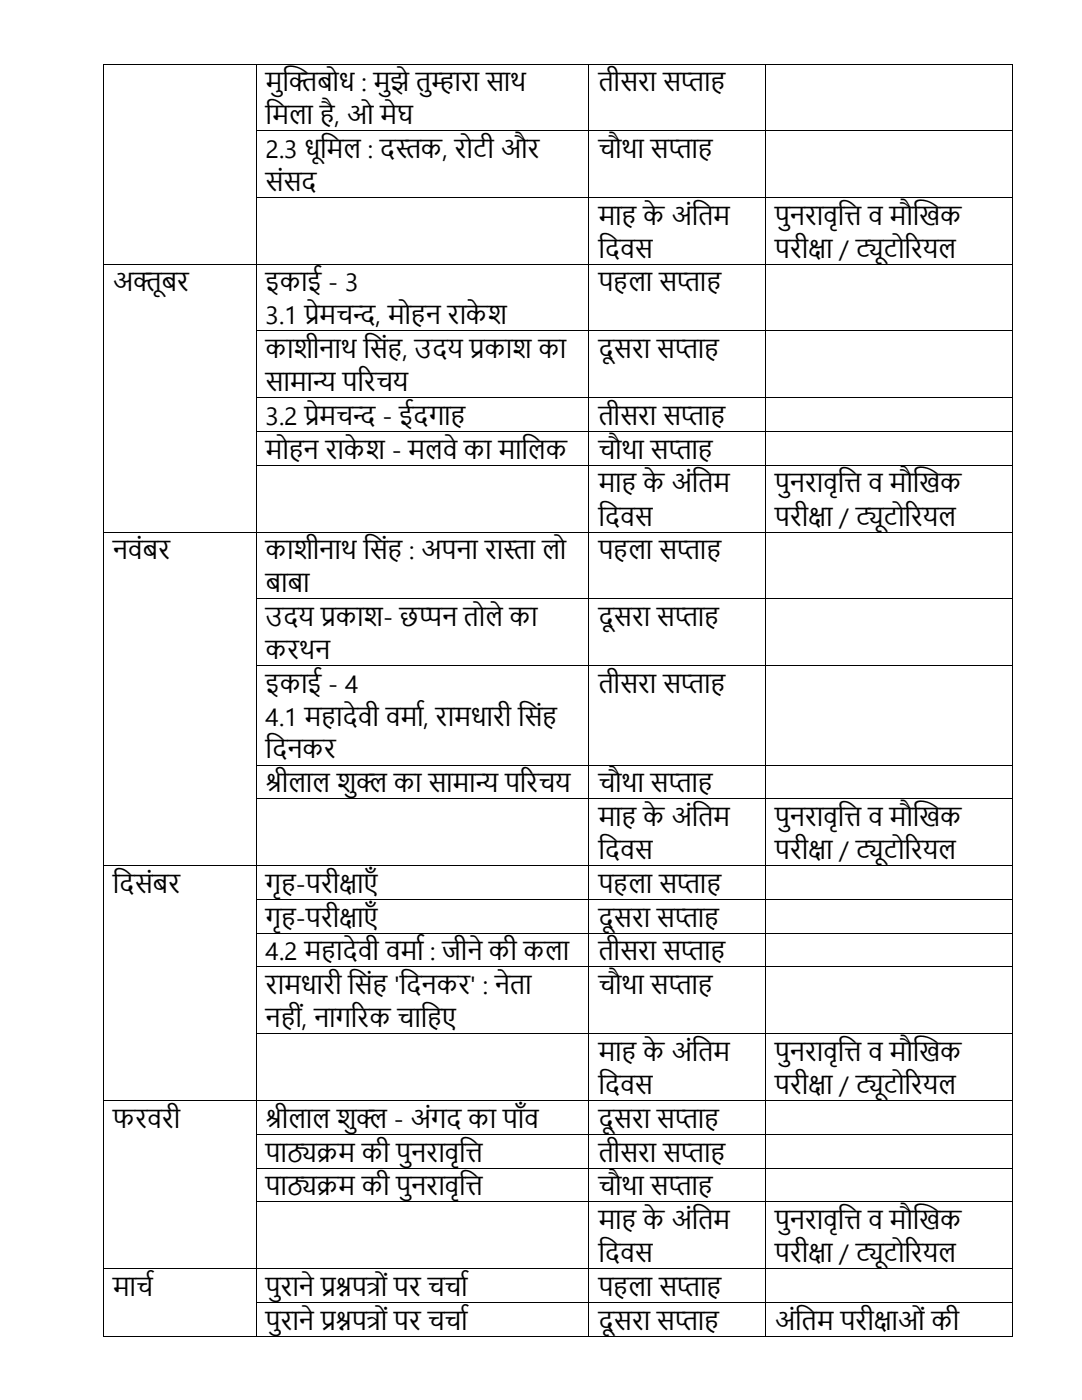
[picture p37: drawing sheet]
<svg xmlns="http://www.w3.org/2000/svg" width="216mm" height="279mm" viewBox="0 0 216 279" stroke-linecap="round" stroke-linejoin="round" font-family="sans-serif">
<defs><g id="words">
<g font-size="5">
<text x="53" y="18.2">मुिबोध : मु</text>
<text x="56.4" y="18.2">ख</text>
<text x="77.9" y="18.2">झे िु</text>
<text x="86" y="18.2">म</text>
<text x="86" y="18.2">्</text>
<text x="86" y="18.2">हारा साथ</text>
<text x="119.4" y="18.2">िीसरा सप</text>
<text x="135.9" y="18.2">्</text>
<text x="135.9" y="18.2">ता</text>
<text x="53" y="24.8">त</text>
<text x="54.3" y="24.8">मला</text>
<text x="66.6" y="24.8">ैओ मेघ</text>
<text x="66.8" y="24.8">,</text>
<text x="53" y="31.5">2.3 धूमल : दस</text>
<text x="63.9" y="31.5">त</text>
<text x="78.9" y="31.5">्</text>
<text x="78.9" y="31.5">तक, रोिी और</text>
<text x="119.4" y="31.5">चौथा सप</text>
<text x="133.4" y="31.5">्</text>
<text x="133.4" y="31.5">ता</text>
<text x="53" y="38.1">संसद</text>
<text x="119.4" y="44.8">मा</text>
<text x="128.3" y="44.8">केअंत</text>
<text x="139.3" y="44.8">िम</text>
<text x="154.6" y="44.8">पु</text>
<text x="157.6" y="44.8">नरावृत</text>
<text x="168.5" y="44.8">ि व मौख</text>
<text x="183.4" y="44.8">खक</text>
<text x="119.4" y="51.4">त</text>
<text x="120.7" y="51.4">दवस</text>
<text x="154.6" y="51.4">परीक</text>
<text x="161.3" y="51.4">्</text>
<text x="161.3" y="51.4">षा / टिोररयल</text>
<text x="170.8" y="51.4">्</text>
<text x="170.8" y="51.4">यू</text>
<text x="22.5" y="58.2">अिू</text>
<text x="32.2" y="58.2">बर</text>
<text x="53" y="58.2">इकाई - 3</text>
<text x="119.4" y="58.2">प ला सप</text>
<text x="135.1" y="58.2">्</text>
<text x="135.1" y="58.2">ता</text>
<text x="53" y="64.7">3.1 प</text>
<text x="60.8" y="64.7">्</text>
<text x="60.8" y="64.7">रेमचन, मो न राकेि</text>
<text x="70.4" y="64.7">्</text>
<text x="70.4" y="64.7">द</text>
<text x="53" y="71.5">कािीनाथ त</text>
<text x="73.8" y="71.5">सं , उदय प</text>
<text x="93.7" y="71.5">्</text>
<text x="93.7" y="71.5">रकाि का</text>
<text x="119.4" y="71.5">दूसरा सप</text>
<text x="134.7" y="71.5">्</text>
<text x="134.7" y="71.5">ता</text>
<text x="53" y="78">सामान</text>
<text x="62.5" y="78">्</text>
<text x="62.5" y="78">य पररचय</text>
<text x="53" y="84.8">3.2 प</text>
<text x="60.8" y="84.8">्</text>
<text x="60.8" y="84.8">रेमचन - ईदगा</text>
<text x="70.4" y="84.8">्</text>
<text x="70.4" y="84.8">द</text>
<text x="119.4" y="84.8">िीसरा सप</text>
<text x="135.9" y="84.8">्</text>
<text x="135.9" y="84.8">ता</text>
<text x="53" y="91.5">मो न राकेि - मलवे का मात</text>
<text x="105.3" y="91.5">लक</text>
<text x="119.4" y="91.5">चौथा सप</text>
<text x="133.4" y="91.5">्</text>
<text x="133.4" y="91.5">ता</text>
<text x="119.4" y="98.3">मा</text>
<text x="128.3" y="98.3">केअंत</text>
<text x="139.3" y="98.3">िम</text>
<text x="154.6" y="98.3">पु</text>
<text x="157.6" y="98.3">नरावृत</text>
<text x="168.5" y="98.3">ि व मौख</text>
<text x="183.4" y="98.3">खक</text>
<text x="119.4" y="104.9">त</text>
<text x="120.7" y="104.9">दवस</text>
<text x="154.6" y="104.9">परीक</text>
<text x="161.3" y="104.9">्</text>
<text x="161.3" y="104.9">षा / टिोररयल</text>
<text x="170.8" y="104.9">्</text>
<text x="170.8" y="104.9">यू</text>
<text x="22.5" y="111.6">नवंबर</text>
<text x="53" y="111.6">कािीनाथ त</text>
<text x="73.8" y="111.6">सं</text>
<text x="81.7" y="111.6">: अपना रास</text>
<text x="100.4" y="111.6">्</text>
<text x="100.4" y="111.6">ता लो</text>
<text x="119.4" y="111.6">प ला सप</text>
<text x="135.1" y="111.6">्</text>
<text x="135.1" y="111.6">ता</text>
<text x="53" y="118.2">बाबा</text>
<text x="53" y="124.9">उदय प</text>
<text x="64" y="124.9">्</text>
<text x="64" y="124.9">रकाि- छप</text>
<text x="83.7" y="124.9">्</text>
<text x="83.7" y="124.9">पन िोले का</text>
<text x="119.4" y="124.9">दूसरा सप</text>
<text x="134.7" y="124.9">्</text>
<text x="134.7" y="124.9">ता</text>
<text x="53" y="131.5">करथन</text>
<text x="53" y="138.2">इकाई - 4</text>
<text x="119.4" y="138.2">िीसरा सप</text>
<text x="135.9" y="138.2">्</text>
<text x="135.9" y="138.2">ता</text>
<text x="53" y="144.8">4.1 म ादेवी वमाष, रामधारी त</text>
<text x="104.6" y="144.8">सं</text>
<text x="53" y="151.4">त</text>
<text x="54.3" y="151.4">दनकर</text>
<text x="53" y="158.1">श</text>
<text x="53" y="158.1">्</text>
<text x="53" y="158.1">रीलाल िु</text>
<text x="71.1" y="158.1">क</text>
<text x="71.1" y="158.1">्</text>
<text x="71.1" y="158.1">ल का सामान</text>
<text x="94.9" y="158.1">्</text>
<text x="94.9" y="158.1">य पररचय</text>
<text x="119.4" y="158.1">चौथा सप</text>
<text x="133.4" y="158.1">्</text>
<text x="133.4" y="158.1">ता</text>
<text x="119.4" y="164.9">मा</text>
<text x="128.3" y="164.9">केअंत</text>
<text x="139.3" y="164.9">िम</text>
<text x="154.6" y="164.9">पु</text>
<text x="157.6" y="164.9">नरावृत</text>
<text x="168.5" y="164.9">ि व मौख</text>
<text x="183.4" y="164.9">खक</text>
<text x="119.4" y="171.4">त</text>
<text x="120.7" y="171.4">दवस</text>
<text x="154.6" y="171.4">परीक</text>
<text x="161.3" y="171.4">्</text>
<text x="161.3" y="171.4">षा / टिोररयल</text>
<text x="170.8" y="171.4">्</text>
<text x="170.8" y="171.4">यू</text>
<text x="22.5" y="178.2">त</text>
<text x="23.8" y="178.2">दसंबर</text>
<text x="53" y="178.2">गृ -परीक</text>
<text x="67.7" y="178.2">्</text>
<text x="67.7" y="178.2">षाएाँ</text>
<text x="119.4" y="178.2">प ला सप</text>
<text x="135.1" y="178.2">्</text>
<text x="135.1" y="178.2">ता</text>
<text x="53" y="184.9">गृ -परीक</text>
<text x="67.7" y="184.9">्</text>
<text x="67.7" y="184.9">षाएाँ</text>
<text x="119.4" y="184.9">दूसरा सप</text>
<text x="134.7" y="184.9">्</text>
<text x="134.7" y="184.9">ता</text>
<text x="53" y="191.7">4.2 म ादेवी वमाष : जीने की कला</text>
<text x="119.4" y="191.7">िीसरा सप</text>
<text x="135.9" y="191.7">्</text>
<text x="135.9" y="191.7">ता</text>
<text x="53" y="198.4">रामधारी त</text>
<text x="70.7" y="198.4">सं</text>
<text x="78.6" y="198.4">'त</text>
<text x="81" y="198.4">दनकर' : नेिा</text>
<text x="119.4" y="198.4">चौथा सप</text>
<text x="133.4" y="198.4">्</text>
<text x="133.4" y="198.4">ता</text>
<text x="53" y="205">न ीं, नागररक चातए</text>
<text x="119.4" y="211.7">मा</text>
<text x="128.3" y="211.7">केअंत</text>
<text x="139.3" y="211.7">िम</text>
<text x="154.6" y="211.7">पु</text>
<text x="157.6" y="211.7">नरावृत</text>
<text x="168.5" y="211.7">ि व मौख</text>
<text x="183.4" y="211.7">खक</text>
<text x="119.4" y="218.3">त</text>
<text x="120.7" y="218.3">दवस</text>
<text x="154.6" y="218.3">परीक</text>
<text x="161.3" y="218.3">्</text>
<text x="161.3" y="218.3">षा / टिोररयल</text>
<text x="170.8" y="218.3">्</text>
<text x="170.8" y="218.3">यू</text>
<text x="22.5" y="225.1">फरवरी</text>
<text x="53" y="225.1">श</text>
<text x="53" y="225.1">्</text>
<text x="53" y="225.1">रीलाल िु</text>
<text x="71.1" y="225.1">क - अंगद का पााँव</text>
<text x="71.1" y="225.1">्</text>
<text x="71.1" y="225.1">ल</text>
<text x="119.4" y="225.1">दूसरा सप</text>
<text x="134.7" y="225.1">्</text>
<text x="134.7" y="225.1">ता</text>
<text x="53" y="231.8">पाठ</text>
<text x="57.2" y="231.8">्</text>
<text x="57.2" y="231.8">यिम की पु</text>
<text x="82" y="231.8">नरावृत</text>
<text x="92.9" y="231.8">ि</text>
<text x="119.4" y="231.8">िीसरा सप</text>
<text x="135.9" y="231.8">्</text>
<text x="135.9" y="231.8">ता</text>
<text x="53" y="238.5">पाठ</text>
<text x="57.2" y="238.5">्</text>
<text x="57.2" y="238.5">यिम की पु</text>
<text x="82" y="238.5">नरावृत</text>
<text x="92.9" y="238.5">ि</text>
<text x="119.4" y="238.5">चौथा सप</text>
<text x="133.4" y="238.5">्</text>
<text x="133.4" y="238.5">ता</text>
<text x="119.4" y="245.3">मा</text>
<text x="128.3" y="245.3">केअंत</text>
<text x="139.3" y="245.3">िम</text>
<text x="154.6" y="245.3">पु</text>
<text x="157.6" y="245.3">नरावृत</text>
<text x="168.5" y="245.3">ि व मौख</text>
<text x="183.4" y="245.3">खक</text>
<text x="119.4" y="251.9">त</text>
<text x="120.7" y="251.9">दवस</text>
<text x="154.6" y="251.9">परीक</text>
<text x="161.3" y="251.9">्</text>
<text x="161.3" y="251.9">षा / टिोररयल</text>
<text x="170.8" y="251.9">्</text>
<text x="170.8" y="251.9">यू</text>
<text x="22.5" y="258.6">माचष</text>
<text x="53" y="258.6">पु</text>
<text x="56" y="258.6">राने प् ्</text>
<text x="64" y="258.6">्नपत</text>
<text x="64" y="258.6">रश रों पर चचाष</text>
<text x="119.4" y="258.6">प ला सप</text>
<text x="135.1" y="258.6">्</text>
<text x="135.1" y="258.6">ता</text>
<text x="53" y="265.4">पु</text>
<text x="56" y="265.4">राने प् ्</text>
<text x="64" y="265.4">्नपत</text>
<text x="64" y="265.4">रश रों पर चचाष</text>
<text x="119.4" y="265.4">दूसरा सप</text>
<text x="134.7" y="265.4">्</text>
<text x="134.7" y="265.4">ता</text>
<text x="154.6" y="265.4">अंत</text>
<text x="160" y="265.4">िम परीक</text>
<text x="174.3" y="265.4">्</text>
<text x="174.3" y="265.4">षाओं की</text>
</g>
</g></defs>
<g fill="#000">
<path d="M20.6 12.7h.1v.2h-.1z" fill-rule="evenodd"/>
<path d="M20.6 12.7h.1v.2h-.1z" fill-rule="evenodd"/>
<path d="M51.1 12.7h.1v.2h-.1z" fill-rule="evenodd"/>
<path d="M117.4 12.7h.2v.2h-.2z" fill-rule="evenodd"/>
<path d="M152.7 12.7h.1v.2h-.1z" fill-rule="evenodd"/>
<path d="M201.9 12.7h.1v.2h-.1z" fill-rule="evenodd"/>
<path d="M201.9 12.7h.1v.2h-.1z" fill-rule="evenodd"/>
<path d="M20.6 26h.1v.2h-.1z" fill-rule="evenodd"/>
<path d="M20.6 39.3h.1v.2h-.1z" fill-rule="evenodd"/>
<path d="M51.1 26h.1v.2h-.1z" fill-rule="evenodd"/>
<path d="M51.1 39.3h.1v.2h-.1z" fill-rule="evenodd"/>
<path d="M117.4 26h.2v.2h-.2z" fill-rule="evenodd"/>
<path d="M117.4 39.3h.2v.2h-.2z" fill-rule="evenodd"/>
<path d="M152.7 26h.1v.2h-.1z" fill-rule="evenodd"/>
<path d="M152.7 39.3h.1v.2h-.1z" fill-rule="evenodd"/>
<path d="M201.9 26h.1v.2h-.1z" fill-rule="evenodd"/>
<path d="M201.9 39.3h.1v.2h-.1z" fill-rule="evenodd"/>
<path d="M20.6 52.7h.1v.1h-.1z" fill-rule="evenodd"/>
<path d="M51.1 52.7h.1v.1h-.1z" fill-rule="evenodd"/>
<path d="M117.4 52.7h.2v.1h-.2z" fill-rule="evenodd"/>
<path d="M152.7 52.7h.1v.1h-.1z" fill-rule="evenodd"/>
<path d="M201.9 52.7h.1v.1h-.1z" fill-rule="evenodd"/>
<path d="M20.6 66h.1v.1h-.1z" fill-rule="evenodd"/>
<path d="M20.6 79.3h.1v.2h-.1z" fill-rule="evenodd"/>
<path d="M51.1 66h.1v.1h-.1z" fill-rule="evenodd"/>
<path d="M51.1 79.3h.1v.2h-.1z" fill-rule="evenodd"/>
<path d="M117.4 66h.2v.1h-.2z" fill-rule="evenodd"/>
<path d="M117.4 79.3h.2v.2h-.2z" fill-rule="evenodd"/>
<path d="M152.7 66h.1v.1h-.1z" fill-rule="evenodd"/>
<path d="M152.7 79.3h.1v.2h-.1z" fill-rule="evenodd"/>
<path d="M201.9 66h.1v.1h-.1z" fill-rule="evenodd"/>
<path d="M201.9 79.3h.1v.2h-.1z" fill-rule="evenodd"/>
<path d="M20.6 86h.1v.2h-.1z" fill-rule="evenodd"/>
<path d="M20.6 92.8h.1v.1h-.1z" fill-rule="evenodd"/>
<path d="M51.1 86h.1v.2h-.1z" fill-rule="evenodd"/>
<path d="M51.1 92.8h.1v.1h-.1z" fill-rule="evenodd"/>
<path d="M117.4 86h.2v.2h-.2z" fill-rule="evenodd"/>
<path d="M117.4 92.8h.2v.1h-.2z" fill-rule="evenodd"/>
<path d="M152.7 86h.1v.2h-.1z" fill-rule="evenodd"/>
<path d="M152.7 92.8h.1v.1h-.1z" fill-rule="evenodd"/>
<path d="M201.9 86h.1v.2h-.1z" fill-rule="evenodd"/>
<path d="M201.9 92.8h.1v.1h-.1z" fill-rule="evenodd"/>
<path d="M20.6 106.1h.1v.2h-.1z" fill-rule="evenodd"/>
<path d="M20.6 119.4h.1v.2h-.1z" fill-rule="evenodd"/>
<path d="M51.1 106.1h.1v.2h-.1z" fill-rule="evenodd"/>
<path d="M51.1 119.4h.1v.2h-.1z" fill-rule="evenodd"/>
<path d="M117.4 106.1h.2v.2h-.2z" fill-rule="evenodd"/>
<path d="M117.4 119.4h.2v.2h-.2z" fill-rule="evenodd"/>
<path d="M152.7 106.1h.1v.2h-.1z" fill-rule="evenodd"/>
<path d="M152.7 119.4h.1v.2h-.1z" fill-rule="evenodd"/>
<path d="M201.9 106.1h.1v.2h-.1z" fill-rule="evenodd"/>
<path d="M201.9 119.4h.1v.2h-.1z" fill-rule="evenodd"/>
<path d="M20.6 132.7h.1v.2h-.1z" fill-rule="evenodd"/>
<path d="M51.1 132.7h.1v.2h-.1z" fill-rule="evenodd"/>
<path d="M117.4 132.7h.2v.2h-.2z" fill-rule="evenodd"/>
<path d="M152.7 132.7h.1v.2h-.1z" fill-rule="evenodd"/>
<path d="M201.9 132.7h.1v.2h-.1z" fill-rule="evenodd"/>
<path d="M20.6 152.6h.1v.2h-.1z" fill-rule="evenodd"/>
<path d="M20.6 159.4h.1v.1h-.1z" fill-rule="evenodd"/>
<path d="M51.1 152.6h.1v.2h-.1z" fill-rule="evenodd"/>
<path d="M51.1 159.4h.1v.1h-.1z" fill-rule="evenodd"/>
<path d="M117.4 152.6h.2v.2h-.2z" fill-rule="evenodd"/>
<path d="M117.4 159.4h.2v.1h-.2z" fill-rule="evenodd"/>
<path d="M152.7 152.6h.1v.2h-.1z" fill-rule="evenodd"/>
<path d="M152.7 159.4h.1v.1h-.1z" fill-rule="evenodd"/>
<path d="M201.9 152.6h.1v.2h-.1z" fill-rule="evenodd"/>
<path d="M201.9 159.4h.1v.1h-.1z" fill-rule="evenodd"/>
<path d="M20.6 172.7h.1v.1h-.1z" fill-rule="evenodd"/>
<path d="M20.6 179.4h.1v.2h-.1z" fill-rule="evenodd"/>
<path d="M51.1 172.7h.1v.1h-.1z" fill-rule="evenodd"/>
<path d="M51.1 179.4h.1v.2h-.1z" fill-rule="evenodd"/>
<path d="M117.4 172.7h.2v.1h-.2z" fill-rule="evenodd"/>
<path d="M117.4 179.4h.2v.2h-.2z" fill-rule="evenodd"/>
<path d="M152.7 172.7h.1v.1h-.1z" fill-rule="evenodd"/>
<path d="M152.7 179.4h.1v.2h-.1z" fill-rule="evenodd"/>
<path d="M201.9 172.7h.1v.1h-.1z" fill-rule="evenodd"/>
<path d="M201.9 179.4h.1v.2h-.1z" fill-rule="evenodd"/>
<path d="M20.6 186.2h.1v.1h-.1z" fill-rule="evenodd"/>
<path d="M20.6 192.9h.1v.2h-.1z" fill-rule="evenodd"/>
<path d="M51.1 186.2h.1v.1h-.1z" fill-rule="evenodd"/>
<path d="M51.1 192.9h.1v.2h-.1z" fill-rule="evenodd"/>
<path d="M117.4 186.2h.2v.1h-.2z" fill-rule="evenodd"/>
<path d="M117.4 192.9h.2v.2h-.2z" fill-rule="evenodd"/>
<path d="M152.7 186.2h.1v.1h-.1z" fill-rule="evenodd"/>
<path d="M152.7 192.9h.1v.2h-.1z" fill-rule="evenodd"/>
<path d="M201.9 186.2h.1v.1h-.1z" fill-rule="evenodd"/>
<path d="M201.9 192.9h.1v.2h-.1z" fill-rule="evenodd"/>
<path d="M20.6 206.2h.1v.2h-.1z" fill-rule="evenodd"/>
<path d="M20.6 219.5h.1v.2h-.1z" fill-rule="evenodd"/>
<path d="M51.1 206.2h.1v.2h-.1z" fill-rule="evenodd"/>
<path d="M51.1 219.5h.1v.2h-.1z" fill-rule="evenodd"/>
<path d="M117.4 206.2h.2v.2h-.2z" fill-rule="evenodd"/>
<path d="M117.4 219.5h.2v.2h-.2z" fill-rule="evenodd"/>
<path d="M152.7 206.2h.1v.2h-.1z" fill-rule="evenodd"/>
<path d="M152.7 219.5h.1v.2h-.1z" fill-rule="evenodd"/>
<path d="M201.9 206.2h.1v.2h-.1z" fill-rule="evenodd"/>
<path d="M201.9 219.5h.1v.2h-.1z" fill-rule="evenodd"/>
<path d="M20.6 226.3h.1v.2h-.1z" fill-rule="evenodd"/>
<path d="M20.6 233h.1v.2h-.1z" fill-rule="evenodd"/>
<path d="M20.6 239.8h.1v.1h-.1z" fill-rule="evenodd"/>
<path d="M51.1 226.3h.1v.2h-.1z" fill-rule="evenodd"/>
<path d="M51.1 233h.1v.2h-.1z" fill-rule="evenodd"/>
<path d="M51.1 239.8h.1v.1h-.1z" fill-rule="evenodd"/>
<path d="M117.4 226.3h.2v.2h-.2z" fill-rule="evenodd"/>
<path d="M117.4 233h.2v.2h-.2z" fill-rule="evenodd"/>
<path d="M117.4 239.8h.2v.1h-.2z" fill-rule="evenodd"/>
<path d="M152.7 226.3h.1v.2h-.1z" fill-rule="evenodd"/>
<path d="M152.7 233h.1v.2h-.1z" fill-rule="evenodd"/>
<path d="M152.7 239.8h.1v.1h-.1z" fill-rule="evenodd"/>
<path d="M201.9 226.3h.1v.2h-.1z" fill-rule="evenodd"/>
<path d="M201.9 233h.1v.2h-.1z" fill-rule="evenodd"/>
<path d="M201.9 239.8h.1v.1h-.1z" fill-rule="evenodd"/>
<path d="M20.6 253.1h.1v.2h-.1z" fill-rule="evenodd"/>
<path d="M51.1 253.1h.1v.2h-.1z" fill-rule="evenodd"/>
<path d="M117.4 253.1h.2v.2h-.2z" fill-rule="evenodd"/>
<path d="M152.7 253.1h.1v.2h-.1z" fill-rule="evenodd"/>
<path d="M201.9 253.1h.1v.2h-.1z" fill-rule="evenodd"/>
<path d="M20.6 259.8h.1v.2h-.1z" fill-rule="evenodd"/>
<path d="M20.6 266.6h.1v.2h-.1z" fill-rule="evenodd"/>
<path d="M20.6 266.6h.1v.2h-.1z" fill-rule="evenodd"/>
<path d="M51.1 259.8h.1v.2h-.1z" fill-rule="evenodd"/>
<path d="M51.1 266.6h.1v.2h-.1z" fill-rule="evenodd"/>
<path d="M117.4 259.8h.2v.2h-.2z" fill-rule="evenodd"/>
<path d="M117.4 266.6h.2v.2h-.2z" fill-rule="evenodd"/>
<path d="M152.7 259.8h.1v.2h-.1z" fill-rule="evenodd"/>
<path d="M152.7 266.6h.1v.2h-.1z" fill-rule="evenodd"/>
<path d="M201.9 259.8h.1v.2h-.1z" fill-rule="evenodd"/>
<path d="M201.9 266.6h.1v.2h-.1z" fill-rule="evenodd"/>
<path d="M201.9 266.6h.1v.2h-.1z" fill-rule="evenodd"/>
</g>
<g fill="none" stroke="#000" stroke-width=".2">
<path d="M20.7 12.9v13.1M20.7 12.8h30.4M51.1 12.9v13.1M51.2 12.8h66.2M117.5 12.9v13.1M117.6 12.8h35.1M152.8 12.9v13.1M152.8 12.8h49.1M202 12.9v13.1M20.7 26.2v13.1M20.7 39.5v13.2M51.1 26.2v13.1"/>
<path d="M51.1 39.5v13.2M51.2 26.1h66.2M51.2 39.4h66.2M117.5 26.2v13.1M117.5 39.5v13.2M117.6 26.1h35.1M117.6 39.4h35.1M152.8 26.2v13.1M152.8 39.5v13.2M152.8 26.1h49.1M152.8 39.4h49.1M202 26.2v13.1"/>
<path d="M202 39.5v13.2M20.7 52.8v13.2M20.7 52.8h30.4M51.1 52.8v13.2M51.2 52.8h66.2M117.5 52.8v13.2M117.6 52.8h35.1M152.8 52.8v13.2M152.8 52.8h49.1M202 52.8v13.2M20.7 66.1v13.2M20.7 79.5v6.5"/>
<path d="M51.1 66.1v13.2M51.1 79.5v6.5M51.2 66h66.2M51.2 79.4h66.2M117.5 66.1v13.2M117.5 79.5v6.5M117.6 66h35.1M117.6 79.4h35.1M152.8 66.1v13.2M152.8 79.5v6.5M152.8 66h49.1M152.8 79.4h49.1"/>
<path d="M202 66.1v13.2M202 79.5v6.5M20.7 86.2v6.6M20.7 92.9v13.2M51.1 86.2v6.6M51.1 92.9v13.2M51.2 86.1h66.2M51.2 92.9h66.2M117.5 86.2v6.6M117.5 92.9v13.2M117.6 86.1h35.1M117.6 92.9h35.1"/>
<path d="M152.8 86.2v6.6M152.8 92.9v13.2M152.8 86.1h49.1M152.8 92.9h49.1M202 86.2v6.6M202 92.9v13.2M20.7 106.3v13.1M20.7 119.6v13.1M20.7 106.2h30.4M51.1 106.3v13.1M51.1 119.6v13.1M51.2 106.2h66.2"/>
<path d="M51.2 119.5h66.2M117.5 106.3v13.1M117.5 119.6v13.1M117.6 106.2h35.1M117.6 119.5h35.1M152.8 106.3v13.1M152.8 119.6v13.1M152.8 106.2h49.1M152.8 119.5h49.1M202 106.3v13.1M202 119.6v13.1M20.7 132.9v19.7"/>
<path d="M51.1 132.9v19.7M51.2 132.8h66.2M117.5 132.9v19.7M117.6 132.8h35.1M152.8 132.9v19.7M152.8 132.8h49.1M202 132.9v19.7M20.7 152.8v6.6M20.7 159.5v13.2M51.1 152.8v6.6M51.1 159.5v13.2M51.2 152.7h66.2"/>
<path d="M51.2 159.5h66.2M117.5 152.8v6.6M117.5 159.5v13.2M117.6 152.7h35.1M117.6 159.5h35.1M152.8 152.8v6.6M152.8 159.5v13.2M152.8 152.7h49.1M152.8 159.5h49.1M202 152.8v6.6M202 159.5v13.2M20.7 172.8v6.6"/>
<path d="M20.7 179.6v6.6M20.7 172.7h30.4M51.1 172.8v6.6M51.1 179.6v6.6M51.2 172.7h66.2M51.2 179.5h66.2M117.5 172.8v6.6M117.5 179.6v6.6M117.6 172.7h35.1M117.6 179.5h35.1M152.8 172.8v6.6M152.8 179.6v6.6"/>
<path d="M152.8 172.7h49.1M152.8 179.5h49.1M202 172.8v6.6M202 179.6v6.6M20.7 186.3v6.6M20.7 193.1v13.1M51.1 186.3v6.6M51.1 193.1v13.1M51.2 186.2h66.2M51.2 193h66.2M117.5 186.3v6.6M117.5 193.1v13.1"/>
<path d="M117.6 186.2h35.1M117.6 193h35.1M152.8 186.3v6.6M152.8 193.1v13.1M152.8 186.2h49.1M152.8 193h49.1M202 186.3v6.6M202 193.1v13.1M20.7 206.4v13.1M20.7 219.7v6.6M20.7 219.6h30.4M51.1 206.4v13.1"/>
<path d="M51.1 219.7v6.6M51.2 206.3h66.2M51.2 219.6h66.2M117.5 206.4v13.1M117.5 219.7v6.6M117.6 206.3h35.1M117.6 219.6h35.1M152.8 206.4v13.1M152.8 219.7v6.6M152.8 206.3h49.1M152.8 219.6h49.1M202 206.4v13.1"/>
<path d="M202 219.7v6.6M20.7 226.5v6.5M20.7 233.2v6.6M20.7 239.9v13.2M51.1 226.5v6.5M51.1 233.2v6.6M51.1 239.9v13.2M51.2 226.4h66.2M51.2 233.1h66.2M51.2 239.9h66.2M117.5 226.5v6.5M117.5 233.2v6.6"/>
<path d="M117.5 239.9v13.2M117.6 226.4h35.1M117.6 233.1h35.1M117.6 239.9h35.1M152.8 226.5v6.5M152.8 233.2v6.6M152.8 239.9v13.2M152.8 226.4h49.1M152.8 233.1h49.1M152.8 239.9h49.1M202 226.5v6.5M202 233.2v6.6"/>
<path d="M202 239.9v13.2M20.7 253.3v6.5M20.7 253.2h30.4M51.1 253.3v6.5M51.2 253.2h66.2M51.2 259.9h66.2M117.5 253.3v6.5M117.6 253.2h35.1M117.6 259.9h35.1M152.8 253.3v6.5M152.8 253.2h49.1M152.8 259.9h49.1"/>
<path d="M202 253.3v6.5M20.7 260v6.6M20.7 266.7h30.4M51.1 260v6.6M51.2 266.7h66.2M117.5 260v6.6M117.6 266.7h35.1M152.8 260v6.6M152.8 266.7h49.1M202 260v6.6"/>
</g>
<use href="#words"/>
</svg>
